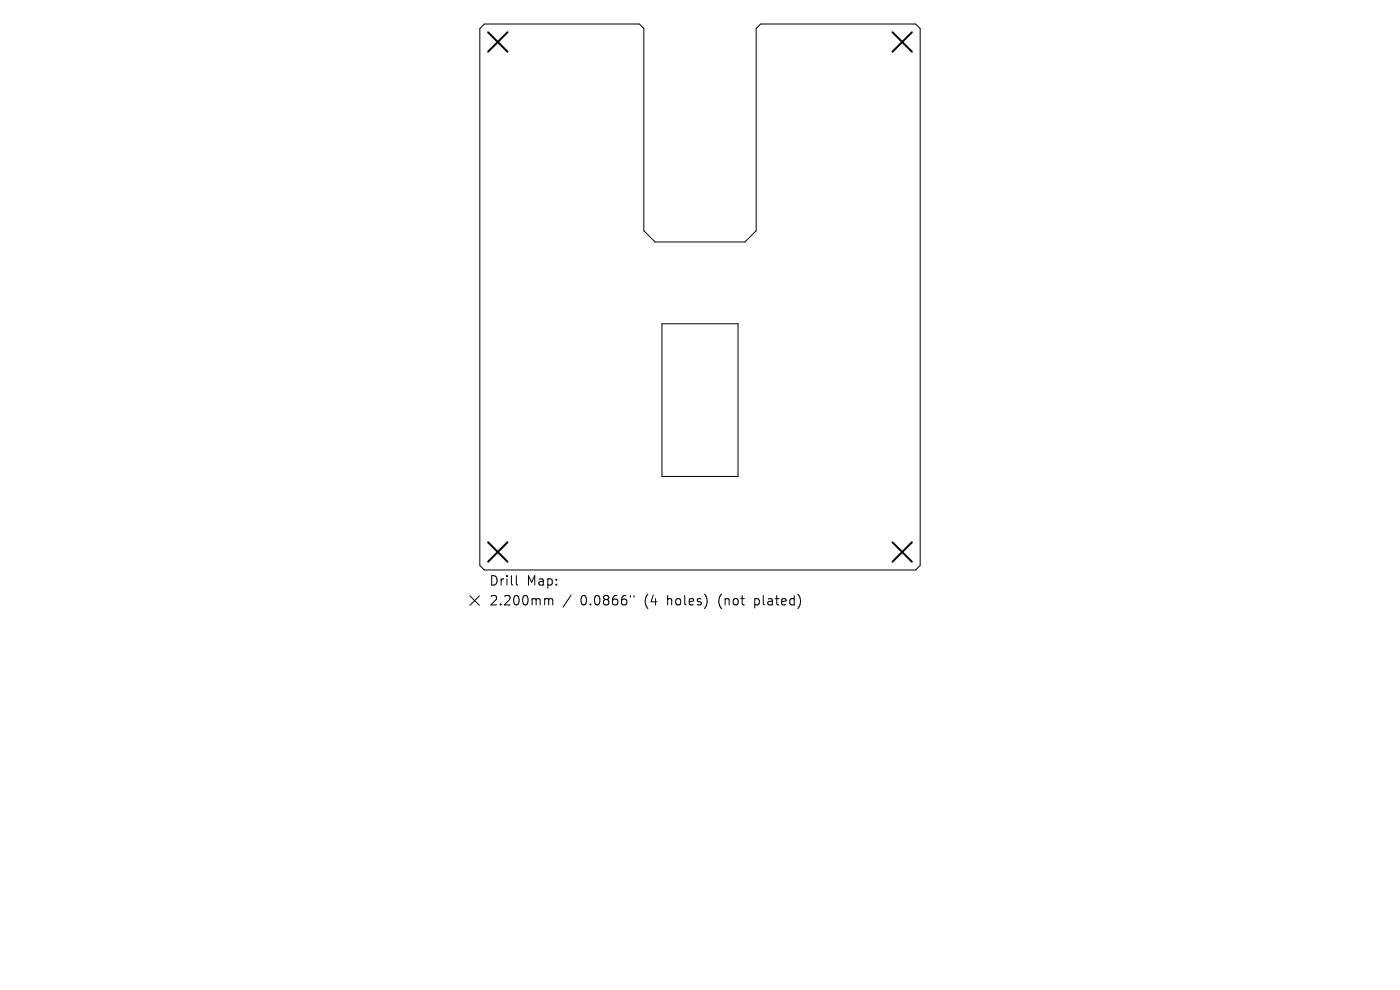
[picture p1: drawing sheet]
<svg xmlns="http://www.w3.org/2000/svg" width="297mm" height="210mm" viewBox="0 0 297 210" stroke-linecap="round" stroke-linejoin="round" font-family="sans-serif">
<defs><g id="words">
<g font-size="2.8">
<text x="103.7" y="124.5">Drill</text>
<text x="111.7" y="124.5">Map:</text>
<text x="103.7" y="128.7">2.200mm</text>
<text x="123.1" y="128.7">0.0866&quot;</text>
<text x="136.9" y="128.7">(4</text>
<text x="141.8" y="128.7">holes)</text>
<text x="152.9" y="128.7">(not</text>
<text x="160.7" y="128.7">plated)</text>
</g>
</g></defs>
<path d="M102.7 5.1h32.9l1 .9v42.9l2.4 2.4h19l2.4-2.4v-42.9l1-.9h32.9l.9 .9v114l-.9 .9h-91.6l-.9-.9v-114zM140.4 68.7h16.2v32.4h-16.2zM99.7 126.4l2 2M101.7 126.4l-2 2M109.5 122.1v1.7l.3 .3M115.8 127l.5 .1 .1 .2M116.4 127.3l.3-.3 .5 .1 .1 1.2M116.4 127.3v1M121.2 126.2l-1.8 2.6M133.7 126.3v.4M134.5 126.3v.4" fill="none" stroke="#000" stroke-width=".21"/>
<path d="M103.5 6.8l4.2 4.2M107.7 6.8l-4.2 4.2M189.3 6.8l4.2 4.2M193.5 6.8l-4.2 4.2M103.5 115l4.2 4.2M107.7 115l-4.2 4.2M189.3 115l4.2 4.2M193.5 115l-4.2 4.2" fill="none" stroke="#000" stroke-width=".41"/>
<use href="#words"/>
</svg>
